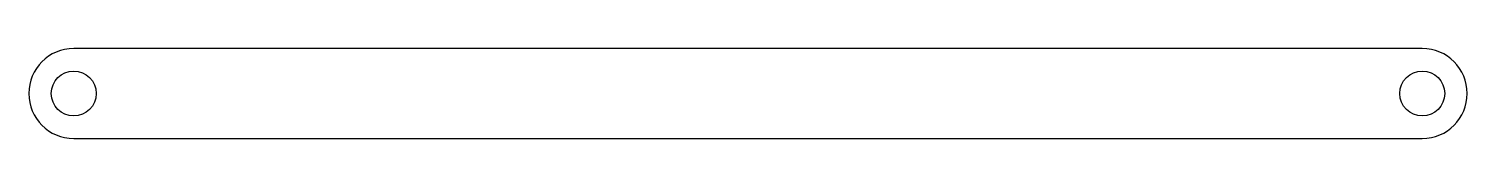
# Model space of a CAD drawing. Header units: millimetres. Extents: x -2 to 62, y -2 to 2.
import ezdxf

# ---------------------------------------------------------------- set-up
doc = ezdxf.new("R2010")
doc.units = ezdxf.units.MM

msp = doc.modelspace()

# ---------------------------------------------------------------- linework, layer by layer
at = {"color": 7, "linetype": 'Continuous', "lineweight": 25}
for p, q in [((60, 2), (0, 2)), ((0, -2), (60, -2))]:
    msp.add_line(p, q, dxfattribs=at)
for centre in [(0, 0), (60, 0)]:
    msp.add_circle(centre, 1, dxfattribs=at)
for centre, start, end in [((0, 0), 90, 270), ((60, 0), 270, 90)]:
    msp.add_arc(centre, 2, start, end, dxfattribs=at)

doc.saveas('drawing.dxf')
